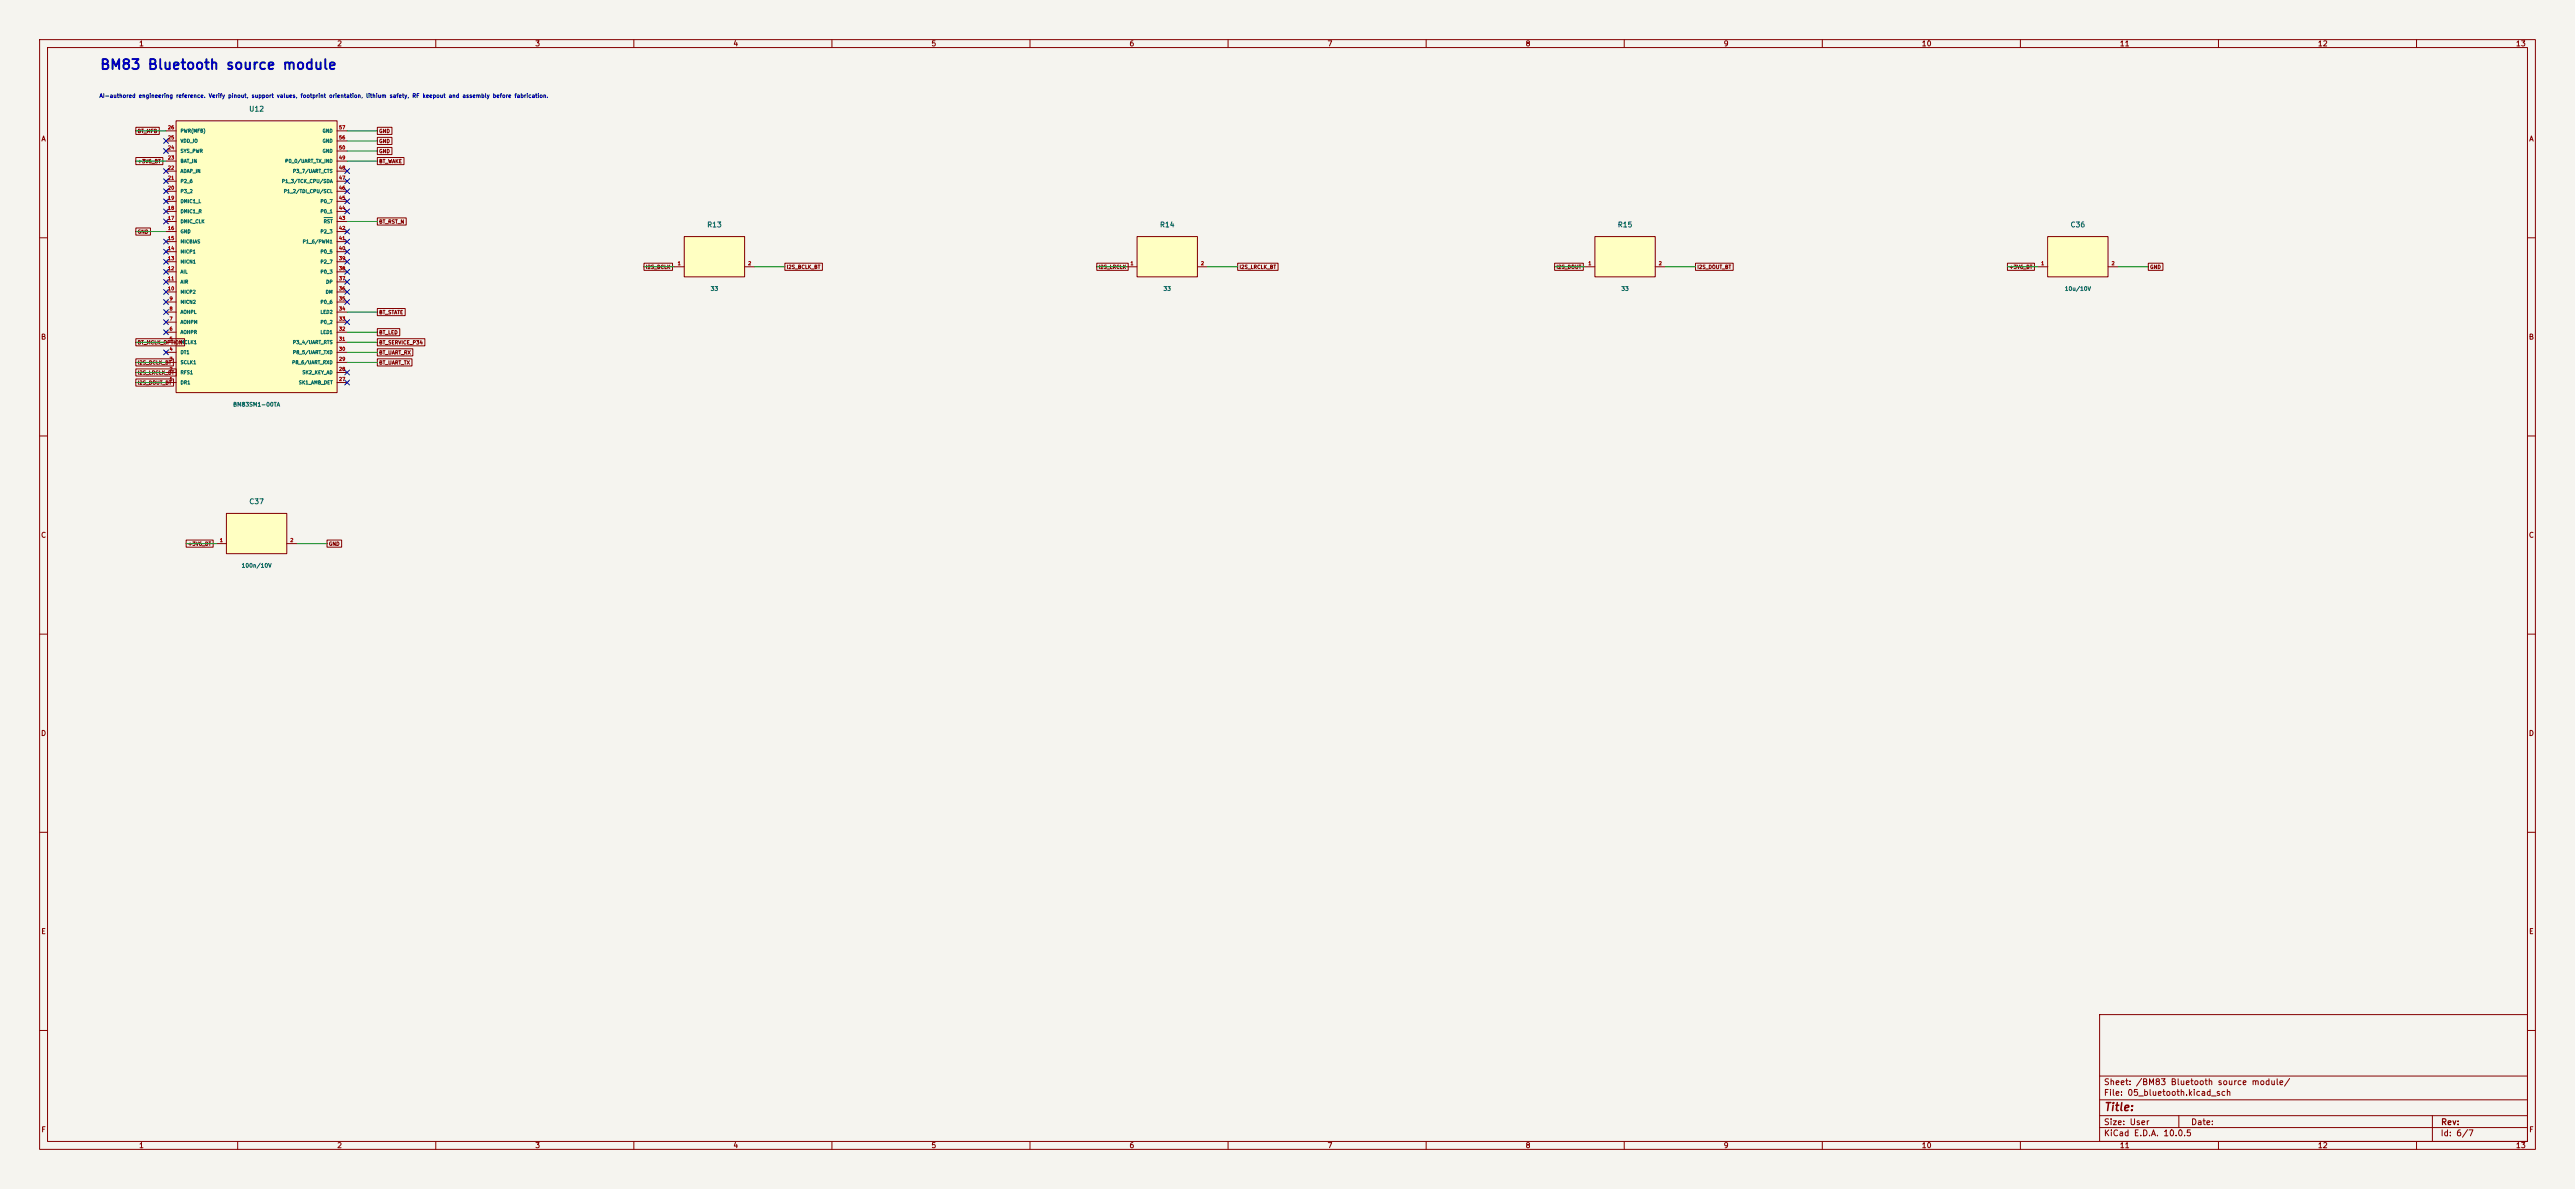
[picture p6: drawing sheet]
<svg xmlns="http://www.w3.org/2000/svg" width="650mm" height="300mm" viewBox="0 0 650 300" stroke-linecap="round" stroke-linejoin="round" font-family="sans-serif">
<defs><g id="words">
<text font-size="2.5" fill="#0000c2" x="25.1" y="18.2">BM83 Bluetooth source module</text>
<text font-size="2" fill="#840000" x="531" y="280.8">Title:</text>
<g font-size="1.5" fill="#840000">
<text x="531" y="274.1">Sheet: /BM83 Bluetooth source module/</text>
<text x="531" y="276.8">File: 05_bluetooth.kicad_sch</text>
<text x="531" y="287">KiCad E.D.A. 10.0.5</text>
<text x="531" y="284.2">Size: User</text>
<text x="553" y="284.2">Date:</text>
<text x="616" y="287">Id: 6/7</text>
<text x="616" y="284.2">Rev:</text>
</g>
<g font-size="1.3" fill="#840000">
<text x="35" y="12">1</text>
<text x="85" y="12">2</text>
<text x="135" y="12">3</text>
<text x="185" y="12">4</text>
<text x="235" y="12">5</text>
<text x="285" y="12">6</text>
<text x="335" y="12">7</text>
<text x="385" y="12">8</text>
<text x="435" y="12">9</text>
<text x="485" y="12">10</text>
<text x="535" y="12">11</text>
<text x="585" y="12">12</text>
<text x="635" y="12">13</text>
<text x="10.3" y="36">A</text>
<text x="638.3" y="36">A</text>
<text x="10.2" y="86">B</text>
<text x="638.2" y="86">B</text>
<text x="10.2" y="136">C</text>
<text x="638.2" y="136">C</text>
<text x="10.2" y="186">D</text>
<text x="638.2" y="186">D</text>
<text x="10.3" y="236">E</text>
<text x="638.3" y="236">E</text>
<text x="10.3" y="286">F</text>
<text x="638.3" y="286">F</text>
<text x="35" y="290">1</text>
<text x="85" y="290">2</text>
<text x="135" y="290">3</text>
<text x="185" y="290">4</text>
<text x="235" y="290">5</text>
<text x="285" y="290">6</text>
<text x="335" y="290">7</text>
<text x="385" y="290">8</text>
<text x="435" y="290">9</text>
<text x="485" y="290">10</text>
<text x="535" y="290">11</text>
<text x="585" y="290">12</text>
<text x="635" y="290">13</text>
</g>
<g font-size="1.3" fill="#006464">
<text x="62.8" y="28.4">U12</text>
<text x="178.4" y="57.7">R13</text>
<text x="292.7" y="57.7">R14</text>
<text x="408.2" y="57.7">R15</text>
<text x="522.5" y="57.7">C36</text>
<text x="62.8" y="127.5">C37</text>
</g>
<text font-size="1" fill="#0000c2" x="25" y="24.9">AI-authored engineering reference. Verify pinout, support values, footprint orientation, lithium safety, RF keepout and assembly before fabrication.</text>
<g font-size="1" fill="#006464">
<text x="179.3" y="73.6">33</text>
<text x="293.6" y="73.6">33</text>
<text x="409.2" y="73.6">33</text>
<text x="521.1" y="73.6">10u/10V</text>
<text x="58.7" y="102.8">BM83SM1-00TA</text>
<text x="60.9" y="143.5">100n/10V</text>
</g>
<g font-size=".9" fill="#840000">
<text x="34.6" y="33.8">BT_MFB</text>
<text x="95.6" y="33.8">GND</text>
<text x="34.6" y="41.4">+3V6_BT</text>
<text x="95.6" y="36.3">GND</text>
<text x="95.6" y="38.8">GND</text>
<text x="95.6" y="41.4">BT_WAKE</text>
<text x="34.6" y="59.2">GND</text>
<text x="95.6" y="56.6">BT_RST_N</text>
<text x="162.9" y="68.1">I2S_BCLK</text>
<text x="198.5" y="68.1">I2S_BCLK_BT</text>
<text x="277.2" y="68.1">I2S_LRCLK</text>
<text x="312.8" y="68.1">I2S_LRCLK_BT</text>
<text x="392.8" y="68.1">I2S_DOUT</text>
<text x="428.3" y="68.1">I2S_DOUT_BT</text>
<text x="507.1" y="68.1">+3V6_BT</text>
<text x="542.6" y="68.1">GND</text>
<text x="95.6" y="79.5">BT_STATE</text>
<text x="34.6" y="87.1">BT_MCLK_OPTION</text>
<text x="95.6" y="89.6">BT_UART_RX</text>
<text x="95.6" y="87.1">BT_SERVICE_P34</text>
<text x="95.6" y="84.6">BT_LED</text>
<text x="34.6" y="92.2">I2S_BCLK_BT</text>
<text x="34.6" y="94.7">I2S_LRCLK_BT</text>
<text x="95.6" y="92.2">BT_UART_TX</text>
<text x="34.6" y="97.3">I2S_DOUT_BT</text>
<text x="47.3" y="137.9">+3V6_BT</text>
<text x="82.9" y="137.9">GND</text>
</g>
<g font-size=".9" fill="#a90000">
<text x="42.3" y="35.4">25</text>
<text x="42.3" y="32.8">26</text>
<text x="85.5" y="35.4">56</text>
<text x="85.5" y="32.8">57</text>
<text x="42.3" y="40.4">23</text>
<text x="42.3" y="37.9">24</text>
<text x="85.5" y="40.4">49</text>
<text x="85.5" y="37.9">50</text>
<text x="42.3" y="45.5">21</text>
<text x="42.3" y="43">22</text>
<text x="85.5" y="45.5">47</text>
<text x="85.5" y="43">48</text>
<text x="42.3" y="53.1">18</text>
<text x="42.3" y="50.6">19</text>
<text x="42.3" y="48.1">20</text>
<text x="85.5" y="53.1">44</text>
<text x="85.5" y="50.6">45</text>
<text x="85.5" y="48.1">46</text>
<text x="42.3" y="58.2">16</text>
<text x="42.3" y="55.7">17</text>
<text x="85.5" y="58.2">42</text>
<text x="85.5" y="55.7">43</text>
<text x="42.3" y="65.8">13</text>
<text x="42.3" y="63.3">14</text>
<text x="42.3" y="60.8">15</text>
<text x="85.5" y="65.8">39</text>
<text x="85.5" y="63.3">40</text>
<text x="85.5" y="60.8">41</text>
<text x="42.3" y="70.9">11</text>
<text x="42.3" y="68.4">12</text>
<text x="85.5" y="70.9">37</text>
<text x="85.5" y="68.4">38</text>
<text x="171" y="67.1">1</text>
<text x="188.7" y="67.1">2</text>
<text x="285.3" y="67.1">1</text>
<text x="303" y="67.1">2</text>
<text x="400.8" y="67.1">1</text>
<text x="418.6" y="67.1">2</text>
<text x="515.1" y="67.1">1</text>
<text x="532.9" y="67.1">2</text>
<text x="42.3" y="73.5">10</text>
<text x="42.7" y="76">9</text>
<text x="85.5" y="76">35</text>
<text x="85.5" y="73.5">36</text>
<text x="42.7" y="83.6">6</text>
<text x="42.7" y="81.1">7</text>
<text x="42.7" y="78.5">8</text>
<text x="85.5" y="83.6">32</text>
<text x="85.5" y="81.1">33</text>
<text x="85.5" y="78.5">34</text>
<text x="42.7" y="88.7">4</text>
<text x="42.7" y="86.2">5</text>
<text x="85.5" y="88.7">30</text>
<text x="85.5" y="86.2">31</text>
<text x="42.7" y="93.8">2</text>
<text x="42.7" y="91.2">3</text>
<text x="85.5" y="93.8">28</text>
<text x="85.5" y="91.2">29</text>
<text x="42.7" y="96.3">1</text>
<text x="85.5" y="96.3">27</text>
<text x="55.4" y="137">1</text>
<text x="73.2" y="137">2</text>
</g>
<g font-size=".9" fill="#006464">
<text x="45.5" y="33.7">PWR(MFB)</text>
<text x="81.3" y="33.7">GND</text>
<text x="45.5" y="41.3">BAT_IN</text>
<text x="45.5" y="38.7">SYS_PWR</text>
<text x="45.5" y="36.2">VDD_IO</text>
<text x="71.9" y="41.3">P0_0/UART_TX_IND</text>
<text x="81.3" y="38.7">GND</text>
<text x="81.3" y="36.2">GND</text>
<text x="45.5" y="46.4">P2_6</text>
<text x="45.5" y="43.8">ADAP_IN</text>
<text x="71" y="46.4">P1_3/TCK_CPU/SDA</text>
<text x="73.8" y="43.8">P3_7/UART_CTS</text>
<text x="45.5" y="54">DMIC1_R</text>
<text x="45.5" y="51.4">DMIC1_L</text>
<text x="45.5" y="48.9">P3_2</text>
<text x="71.5" y="48.9">P1_2/TDI_CPU/SCL</text>
<text x="80.8" y="54">P0_1</text>
<text x="80.8" y="51.4">P0_7</text>
<text x="45.5" y="59.1">GND</text>
<text x="45.5" y="56.5">DMIC_CLK</text>
<text x="80.8" y="59.1">P2_3</text>
<text x="81.6" y="56.5">RST</text>
<text x="45.5" y="64.1">MICP1</text>
<text x="45.5" y="61.6">MICBIAS</text>
<text x="76.3" y="61.6">P1_6/PWM1</text>
<text x="80.8" y="64.1">P0_5</text>
<text x="45.5" y="71.8">AIR</text>
<text x="45.5" y="69.2">AIL</text>
<text x="45.5" y="66.7">MICN1</text>
<text x="80.8" y="69.2">P0_3</text>
<text x="80.8" y="66.7">P2_7</text>
<text x="82.2" y="71.8">DP</text>
<text x="45.5" y="76.8">MICN2</text>
<text x="45.5" y="74.3">MICP2</text>
<text x="80.8" y="76.8">P0_6</text>
<text x="82.1" y="74.3">DM</text>
<text x="45.5" y="81.9">AOHPM</text>
<text x="45.5" y="79.4">AOHPL</text>
<text x="80.8" y="81.9">P0_2</text>
<text x="80.8" y="79.4">LED2</text>
<text x="45.5" y="89.5">DT1</text>
<text x="45.5" y="87">MCLK1</text>
<text x="45.5" y="84.5">AOHPR</text>
<text x="73.8" y="89.5">P8_5/UART_TXD</text>
<text x="73.8" y="87">P3_4/UART_RTS</text>
<text x="80.8" y="84.5">LED1</text>
<text x="45.5" y="94.6">RFS1</text>
<text x="45.5" y="92.1">SCLK1</text>
<text x="73.6" y="92.1">P8_6/UART_RXD</text>
<text x="76.2" y="94.6">SK2_KEY_AD</text>
<text x="45.5" y="97.2">DR1</text>
<text x="75.3" y="97.2">SK1_AMB_DET</text>
</g>
</g></defs>
<path d="M0 0h650v300h-650z" fill="#f5f4ef" stroke="#f5f4ef" stroke-width=".25"/>
<g fill="none" stroke="#840000" stroke-width=".25">
<path d="M10 10h630v280h-630zM12 12h626v276h-626zM60 10v2M110 10v2M160 10v2M210 10v2M260 10v2M310 10v2M360 10v2M410 10v2M460 10v2M510 10v2"/>
<path d="M560 10v2M610 10v2M10 60h2M638 60h2M10 110h2M638 110h2M10 160h2M638 160h2M10 210h2M638 210h2M530 256h108v32h-108zM10 260h2"/>
<path d="M530 277.5h108M530 271.5h108M638 260h2M60 288v2M110 288v2M160 288v2M210 288v2M260 288v2M310 288v2M360 288v2M410 288v2M460 288v2"/>
<path d="M510 288v2M530 284.5h108M530 281.5h108M550 281.5v3M560 288v2M610 288v2M614 281.5v6.5"/>
</g>
<path d="M57.1 129.5h15.3v10.2h-15.3z" fill="#ffffc2"/>
<path d="M54.6 137.2h2.5M57.1 129.5h15.3v10.2h-15.3zM72.4 137.2h2.5" fill="none" stroke="#840000" stroke-width=".25"/>
<path d="M44.4 30.5h40.7v68.6h-40.7z" fill="#ffffc2"/>
<g fill="none" stroke="#840000" stroke-width=".25">
<path d="M41.9 38.1h2.5M41.9 35.6h2.5M41.9 33h2.5M44.4 30.5h40.7v68.6h-40.7zM85.1 38.1h2.5M85.1 35.6h2.5M85.1 33h2.5M41.9 58.4h2.5M41.9 55.9h2.5M41.9 53.3h2.5M41.9 50.8h2.5M41.9 48.3h2.5"/>
<path d="M41.9 45.7h2.5M41.9 43.2h2.5M41.9 40.6h2.5M85.1 58.4h2.5M85.1 55.9h2.5M85.1 53.3h2.5M85.1 50.8h2.5M85.1 48.3h2.5M85.1 45.7h2.5M85.1 43.2h2.5M85.1 40.6h2.5M41.9 78.7h2.5"/>
<path d="M41.9 76.2h2.5M41.9 73.7h2.5M41.9 71.1h2.5M41.9 68.6h2.5M41.9 66h2.5M41.9 63.5h2.5M41.9 61h2.5M85.1 78.7h2.5M85.1 76.2h2.5M85.1 73.7h2.5M85.1 71.1h2.5M85.1 68.6h2.5"/>
<path d="M85.1 66h2.5M85.1 63.5h2.5M85.1 61h2.5M41.9 96.5h2.5M41.9 94h2.5M41.9 91.4h2.5M41.9 88.9h2.5M41.9 86.4h2.5M41.9 83.8h2.5M41.9 81.3h2.5M85.1 96.5h2.5M85.1 94h2.5"/>
<path d="M85.1 91.4h2.5M85.1 88.9h2.5M85.1 86.4h2.5M85.1 83.8h2.5M85.1 81.3h2.5"/>
</g>
<path d="M81.8 54.9h2.1" fill="none" stroke="#006464" stroke-width=".25"/>
<path d="M287 59.7h15.3v10.2h-15.3z" fill="#ffffc2"/>
<path d="M287 59.7h15.3v10.2h-15.3zM284.5 67.3h2.5M302.3 67.3h2.5" fill="none" stroke="#840000" stroke-width=".25"/>
<path d="M402.6 59.7h15.2v10.2h-15.2z" fill="#ffffc2"/>
<path d="M402.6 59.7h15.2v10.2h-15.2zM400 67.3h2.6M417.8 67.3h2.6" fill="none" stroke="#840000" stroke-width=".25"/>
<path d="M516.9 59.7h15.2v10.2h-15.2z" fill="#ffffc2"/>
<path d="M516.9 59.7h15.2v10.2h-15.2zM514.3 67.3h2.6M532.1 67.3h2.6" fill="none" stroke="#840000" stroke-width=".25"/>
<path d="M172.7 59.7h15.3v10.2h-15.3z" fill="#ffffc2"/>
<g fill="none" stroke="#840000" stroke-width=".25">
<path d="M34.3 32.1h5.9v1.8h-5.9zM34.3 39.7h6.8v1.8h-6.8zM95.2 34.7h3.7v1.8h-3.7zM95.2 32.1h3.7v1.8h-3.7zM95.2 37.2h3.7v1.8h-3.7zM95.2 39.7h6.8v1.8h-6.8zM34.3 57.5h3.7v1.8h-3.7zM95.2 55h7.3v1.8h-7.3zM172.7 59.7h15.3v10.2h-15.3zM95.2 77.8h7.1v1.8h-7.1zM162.6 66.4h7.2v1.8h-7.2zM170.2 67.3h2.5"/>
<path d="M188 67.3h2.5M198.1 66.4h9.5v1.8h-9.5zM276.9 66.4h7.9v1.8h-7.9zM312.4 66.4h10.2v1.8h-10.2zM392.4 66.4h7.3v1.8h-7.3zM428 66.4h9.5v1.8h-9.5zM506.7 66.4h6.8v1.8h-6.8zM542.3 66.4h3.7v1.8h-3.7zM34.3 85.5h12.3v1.8h-12.3zM34.3 90.5h9.5v1.8h-9.5zM34.3 93.1h10.2v1.8h-10.2zM34.3 95.6h9.5v1.8h-9.5z"/>
<path d="M95.2 88h9v1.8h-9zM95.2 85.5h12.1v1.8h-12.1zM95.2 82.9h5.7v1.8h-5.7zM95.2 90.5h8.8v1.8h-8.8zM47 136.3h6.8v1.8h-6.8zM82.5 136.3h3.7v1.8h-3.7z"/>
</g>
<g fill="none" stroke="#009600" stroke-width=".25">
<path d="M34.3 33h7.6M87.6 33h7.6M87.6 38.1h7.6M87.6 35.6h7.6M34.3 40.6h7.6M34.3 58.4h7.6M87.6 40.6h7.6M87.6 55.9h7.6M87.6 78.7h7.6M162.6 67.3h7.6M190.5 67.3h7.6M276.9 67.3h7.6"/>
<path d="M304.8 67.3h7.6M392.4 67.3h7.6M420.4 67.3h7.6M506.7 67.3h7.6M534.7 67.3h7.6M34.3 91.4h7.6M34.3 96.5h7.6M34.3 94h7.6M34.3 86.4h7.6M87.6 83.8h7.6M87.6 91.4h7.6M87.6 86.4h7.6"/>
<path d="M87.6 88.9h7.6M47 137.2h7.6M74.9 137.2h7.6"/>
</g>
<g fill="none" stroke="#000084" stroke-width=".25">
<path d="M41.3 35l1.2 1.2M41.3 37.5l1.2 1.2M42.5 35l-1.2 1.2M42.5 37.5l-1.2 1.2M41.3 55.3l1.2 1.2M41.3 52.7l1.2 1.3M41.3 50.2l1.2 1.2M41.3 47.7l1.2 1.2M41.3 45.1l1.2 1.2M41.3 42.6l1.2 1.2M42.5 55.3l-1.2 1.2M42.5 52.7l-1.2 1.3"/>
<path d="M42.5 50.2l-1.2 1.2M42.5 47.7l-1.2 1.2M42.5 45.1l-1.2 1.2M42.5 42.6l-1.2 1.2M87 47.7l1.2 1.2M87 50.2l1.2 1.2M87 52.7l1.2 1.3M87 57.8l1.2 1.2M87 42.6l1.2 1.2M87 45.1l1.2 1.2M88.2 47.7l-1.2 1.2M88.2 50.2l-1.2 1.2"/>
<path d="M88.2 52.7l-1.2 1.3M88.2 57.8l-1.2 1.2M88.2 42.6l-1.2 1.2M88.2 45.1l-1.2 1.2M41.3 70.5l1.2 1.2M41.3 60.4l1.2 1.2M41.3 62.9l1.2 1.2M41.3 68l1.2 1.2M41.3 73.1l1.2 1.2M41.3 65.4l1.2 1.3M41.3 75.6l1.2 1.2M41.3 78.1l1.2 1.3"/>
<path d="M42.5 70.5l-1.2 1.2M42.5 60.4l-1.2 1.2M42.5 62.9l-1.2 1.2M42.5 68l-1.2 1.2M42.5 73.1l-1.2 1.2M42.5 65.4l-1.2 1.3M42.5 75.6l-1.2 1.2M42.5 78.1l-1.2 1.3M87 60.4l1.2 1.2M87 62.9l1.2 1.2M87 75.6l1.2 1.2M87 73.1l1.2 1.2"/>
<path d="M87 70.5l1.2 1.2M87 68l1.2 1.2M87 65.4l1.2 1.3M88.2 60.4l-1.2 1.2M88.2 62.9l-1.2 1.2M88.2 75.6l-1.2 1.2M88.2 73.1l-1.2 1.2M88.2 70.5l-1.2 1.2M88.2 68l-1.2 1.2M88.2 65.4l-1.2 1.3M41.3 83.2l1.2 1.2M41.3 80.7l1.2 1.2"/>
<path d="M41.3 88.3l1.2 1.2M42.5 83.2l-1.2 1.2M42.5 80.7l-1.2 1.2M42.5 88.3l-1.2 1.2M87 95.9l1.2 1.2M87 93.4l1.2 1.2M87 80.7l1.2 1.2M88.2 95.9l-1.2 1.2M88.2 93.4l-1.2 1.2M88.2 80.7l-1.2 1.2"/>
</g>
<use href="#words"/>
</svg>
